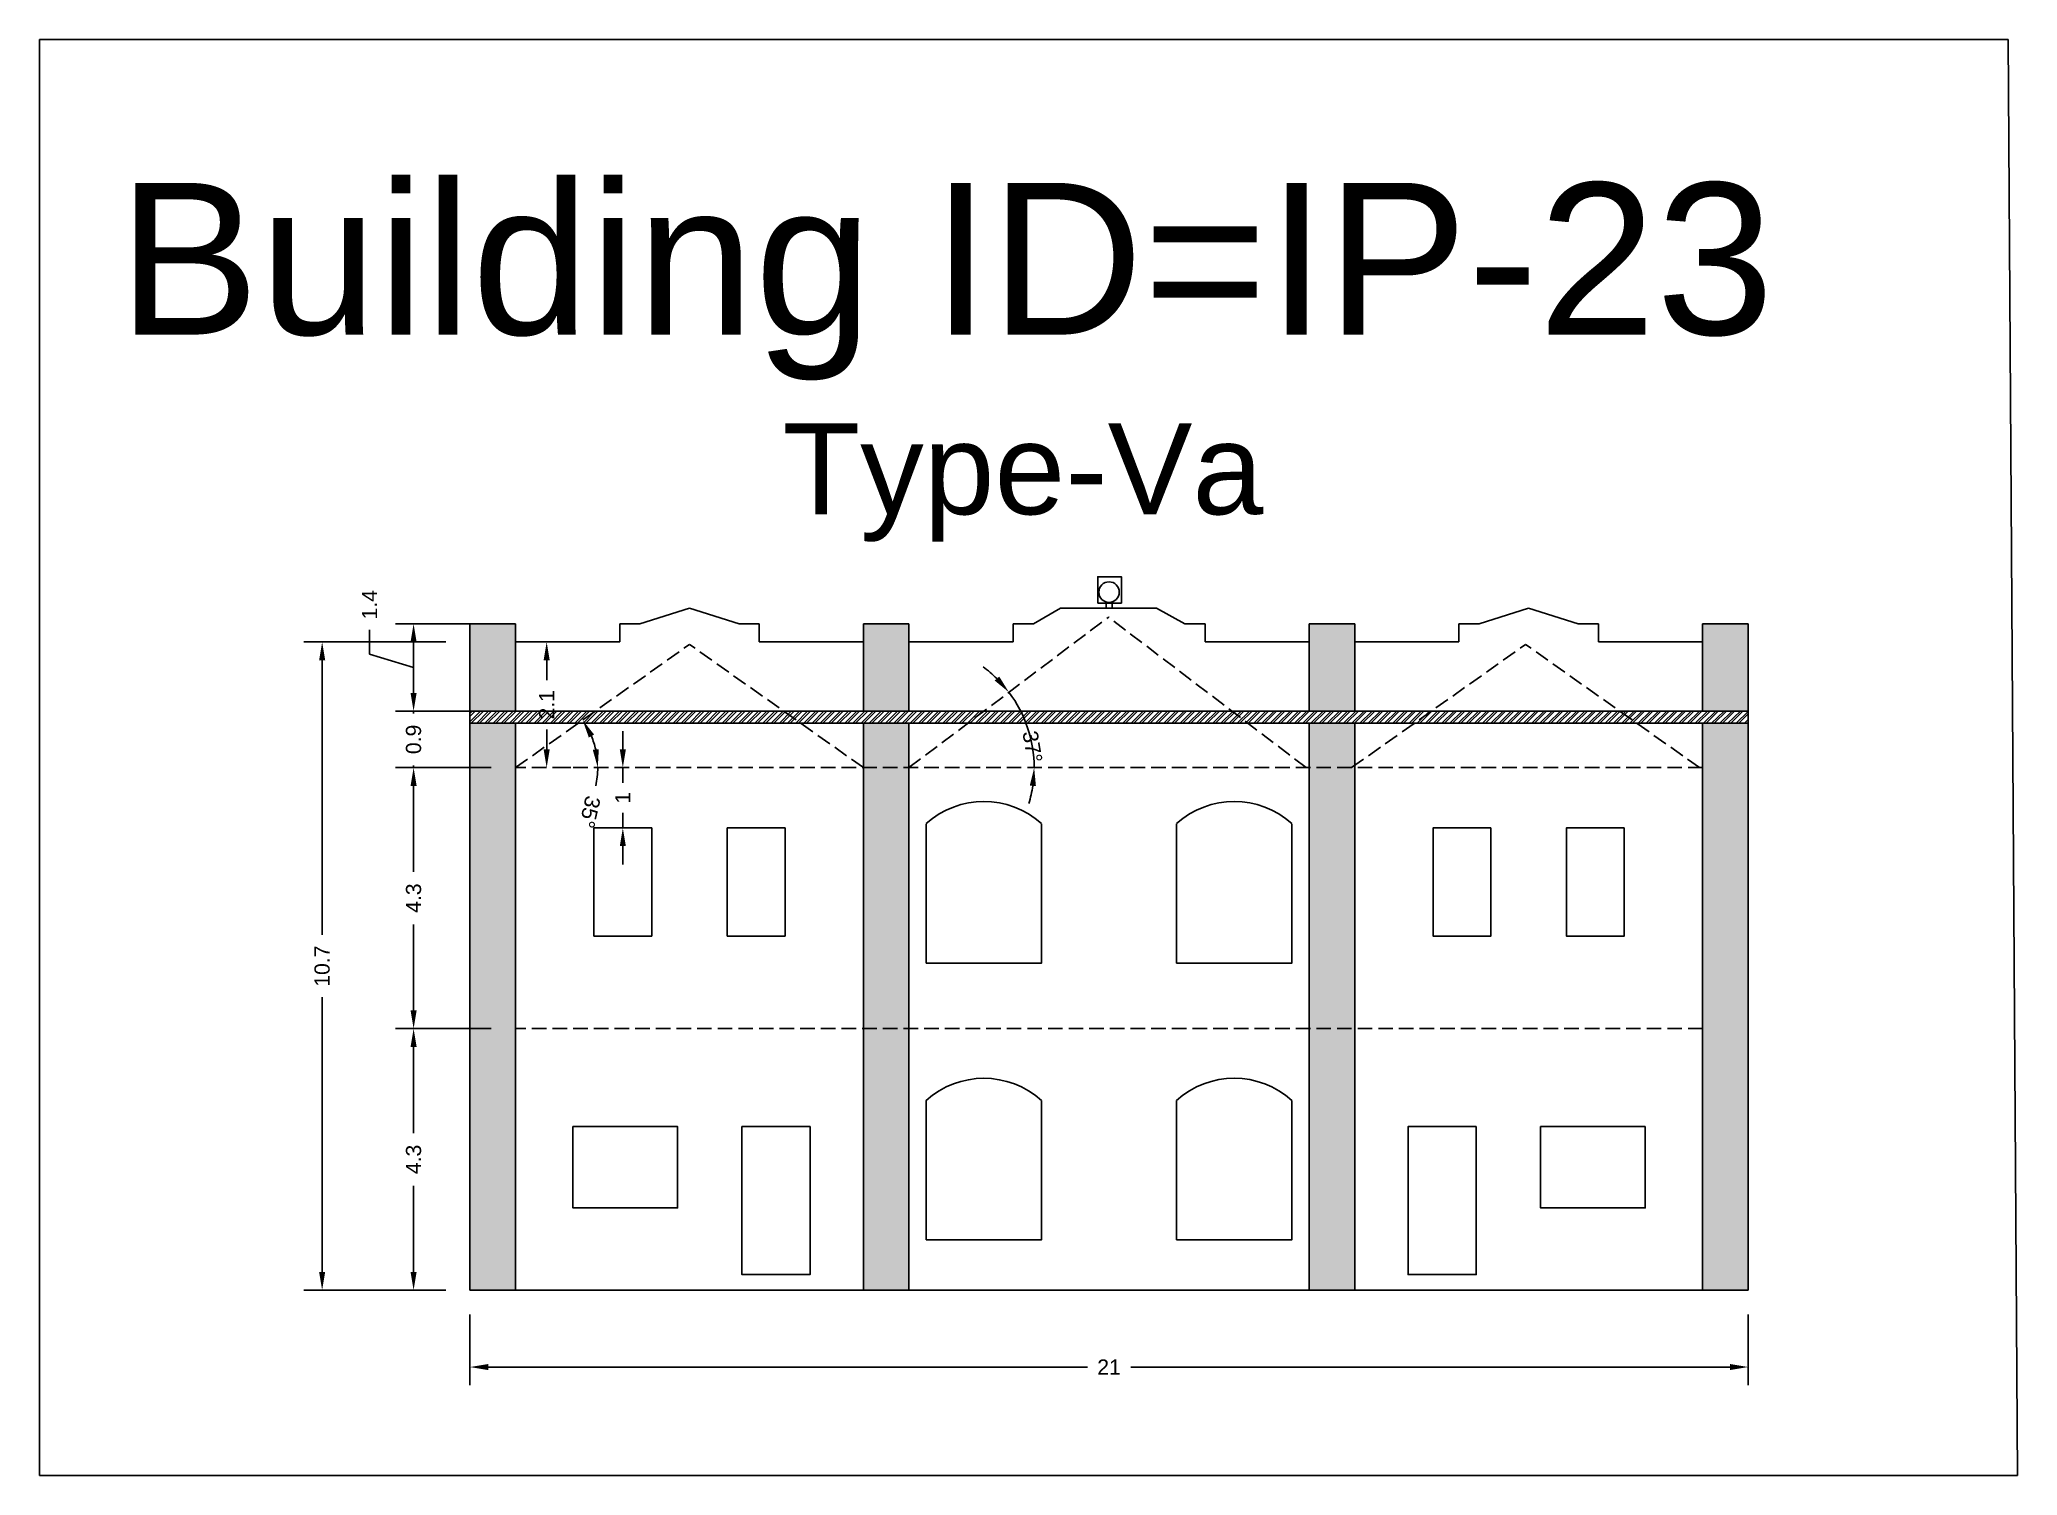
# Model space of a CAD drawing. Header units: metres. Extents: x 3416658 to 3417184, y -6712896 to -6712690.
# Drawn here: x 3416739.77 to 3416772.35, y -6712777.29 to -6712753.64 of the extents above; entities that cross this region are included whole.
import ezdxf

# ---------------------------------------------------------------- set-up
doc = ezdxf.new("R2010")
doc.units = ezdxf.units.M
doc.linetypes.add('ACAD_ISO02W100', pattern=[15, 12, -3])
doc.layers.add('Dotted', color=7, linetype='ACAD_ISO02W100', plot=False)
doc.styles.get("Standard").update_dxf_attribs({"font": 'arial.ttf'})
doc.dimstyles.new('ISO-25', dxfattribs={"dimtxt": 0.25, "dimasz": 0.3, "dimexe": 0.3, "dimexo": 0.4, "dimgap": 0.2, "dimtad": 0, "dimdec": 1, "dimdsep": 46, "dimtxsty": 'Standard', "dimcen": 2.5, "dimadec": 0, "dimazin": 0, "dimtfac": 1, "dimtdec": 1, "dimtmove": 0, "dimatfit": 3, "dimfxl": 1, "dimarcsym": 0})

# ---------------------------------------------------------------- blocks, each defined once
blk = doc.blocks.new('*D185')
at = {"color": 0, "lineweight": -2, "transparency": 16777216}
for p, q in [((3416746.861, -6712774.644), (3416746.861, -6712775.809)), ((3416767.911, -6712774.644), (3416767.911, -6712775.809)), ((3416747.161, -6712775.509), (3416757.029, -6712775.509)), ((3416767.611, -6712775.509), (3416757.743, -6712775.509))]:
    blk.add_line(p, q, dxfattribs=at)
at = {"color": 0, "transparency": 16777216}
for points in [[(3416747.161, -6712775.459), (3416747.161, -6712775.559), (3416746.861, -6712775.509)], [(3416767.611, -6712775.459), (3416767.611, -6712775.559), (3416767.911, -6712775.509)]]:
    blk.add_solid(points, dxfattribs=at)
at = {"layer": 'Defpoints', "color": 0, "transparency": 16777216}
for p in [(3416746.861, -6712774.244), (3416767.911, -6712774.244), (3416767.911, -6712775.509)]:
    blk.add_point(p, dxfattribs=at)
at = {"color": 0, "transparency": 16777216, "insert": (3416757.386, -6712775.509), "char_height": 0.25, "attachment_point": 5}
blk.add_mtext('21', dxfattribs=at)
blk = doc.blocks.new('*D186')
at = {"color": 0, "lineweight": -2, "transparency": 16777216}
for p, q in [((3416747.211, -6712769.934), (3416745.632, -6712769.934)), ((3416745.932, -6712770.234), (3416745.932, -6712771.656)), ((3416745.932, -6712773.944), (3416745.932, -6712772.521)), ((3416746.461, -6712774.244), (3416745.632, -6712774.244))]:
    blk.add_line(p, q, dxfattribs=at)
at = {"color": 0, "transparency": 16777216}
for points in [[(3416745.882, -6712770.234), (3416745.982, -6712770.234), (3416745.932, -6712769.934)], [(3416745.882, -6712773.944), (3416745.982, -6712773.944), (3416745.932, -6712774.244)]]:
    blk.add_solid(points, dxfattribs=at)
at = {"layer": 'Defpoints', "color": 0, "transparency": 16777216}
for p in [(3416745.932, -6712769.934), (3416747.611, -6712769.934), (3416746.861, -6712774.244)]:
    blk.add_point(p, dxfattribs=at)
at = {"color": 0, "transparency": 16777216, "insert": (3416745.932, -6712772.089), "char_height": 0.25, "attachment_point": 5, "rotation": 90}
blk.add_mtext('4.3', dxfattribs=at)
blk = doc.blocks.new('*D187')
at = {"color": 0, "lineweight": -2, "transparency": 16777216}
for p, q in [((3416747.211, -6712765.634), (3416745.632, -6712765.634)), ((3416745.932, -6712765.934), (3416745.932, -6712767.351)), ((3416745.932, -6712769.634), (3416745.932, -6712768.216)), ((3416747.211, -6712769.934), (3416745.632, -6712769.934))]:
    blk.add_line(p, q, dxfattribs=at)
at = {"color": 0, "transparency": 16777216}
for points in [[(3416745.882, -6712765.934), (3416745.982, -6712765.934), (3416745.932, -6712765.634)], [(3416745.882, -6712769.634), (3416745.982, -6712769.634), (3416745.932, -6712769.934)]]:
    blk.add_solid(points, dxfattribs=at)
at = {"layer": 'Defpoints', "color": 0, "transparency": 16777216}
for p in [(3416745.932, -6712765.634), (3416747.611, -6712765.634), (3416747.611, -6712769.934)]:
    blk.add_point(p, dxfattribs=at)
at = {"color": 0, "transparency": 16777216, "insert": (3416745.932, -6712767.784), "char_height": 0.25, "attachment_point": 5, "rotation": 90}
blk.add_mtext('4.3', dxfattribs=at)
blk = doc.blocks.new('*D188')
at = {"color": 0, "lineweight": -2, "transparency": 16777216}
for p, q in [((3416745.932, -6712764.404), (3416745.932, -6712764.104)), ((3416747.211, -6712764.704), (3416745.632, -6712764.704)), ((3416745.932, -6712764.704), (3416745.932, -6712764.741)), ((3416747.211, -6712765.634), (3416745.632, -6712765.634)), ((3416745.932, -6712765.634), (3416745.932, -6712765.597)), ((3416745.932, -6712765.934), (3416745.932, -6712766.234))]:
    blk.add_line(p, q, dxfattribs=at)
at = {"color": 0, "transparency": 16777216}
for points in [[(3416745.882, -6712764.404), (3416745.982, -6712764.404), (3416745.932, -6712764.704)], [(3416745.882, -6712765.934), (3416745.982, -6712765.934), (3416745.932, -6712765.634)]]:
    blk.add_solid(points, dxfattribs=at)
at = {"layer": 'Defpoints', "color": 0, "transparency": 16777216}
for p in [(3416745.932, -6712764.704), (3416747.611, -6712764.704), (3416747.611, -6712765.634)]:
    blk.add_point(p, dxfattribs=at)
at = {"color": 0, "transparency": 16777216, "insert": (3416745.932, -6712765.169), "char_height": 0.25, "attachment_point": 5, "rotation": 90}
blk.add_mtext('0.9', dxfattribs=at)
blk = doc.blocks.new('*D189')
at = {"color": 0, "lineweight": -2, "transparency": 16777216}
for p, q in [((3416745.207, -6712763.766), (3416745.207, -6712763.366)), ((3416747.211, -6712763.264), (3416745.632, -6712763.264)), ((3416745.932, -6712763.984), (3416745.207, -6712763.766)), ((3416745.932, -6712764.404), (3416745.932, -6712763.564)), ((3416747.211, -6712764.704), (3416745.632, -6712764.704))]:
    blk.add_line(p, q, dxfattribs=at)
at = {"color": 0, "transparency": 16777216}
for points in [[(3416745.882, -6712763.564), (3416745.982, -6712763.564), (3416745.932, -6712763.264)], [(3416745.882, -6712764.404), (3416745.982, -6712764.404), (3416745.932, -6712764.704)]]:
    blk.add_solid(points, dxfattribs=at)
at = {"layer": 'Defpoints', "color": 0, "transparency": 16777216}
for p in [(3416745.932, -6712763.264), (3416747.611, -6712763.264), (3416747.611, -6712764.704)]:
    blk.add_point(p, dxfattribs=at)
at = {"color": 0, "transparency": 16777216, "insert": (3416745.207, -6712762.951), "char_height": 0.25, "attachment_point": 5, "rotation": 90}
blk.add_mtext('1.4', dxfattribs=at)
blk = doc.blocks.new('*D190')
at = {"color": 0, "lineweight": -2, "transparency": 16777216}
for p, q in [((3416749.378, -6712765.334), (3416749.378, -6712765.034)), ((3416749.378, -6712765.634), (3416749.378, -6712765.885)), ((3416749.778, -6712765.634), (3416749.678, -6712765.634)), ((3416749.378, -6712766.627), (3416749.378, -6712766.377)), ((3416749.778, -6712766.627), (3416749.678, -6712766.627)), ((3416749.378, -6712766.927), (3416749.378, -6712767.227))]:
    blk.add_line(p, q, dxfattribs=at)
at = {"color": 0, "transparency": 16777216}
for points in [[(3416749.328, -6712765.334), (3416749.428, -6712765.334), (3416749.378, -6712765.634)], [(3416749.328, -6712766.927), (3416749.428, -6712766.927), (3416749.378, -6712766.627)]]:
    blk.add_solid(points, dxfattribs=at)
at = {"layer": 'Defpoints', "color": 0, "transparency": 16777216}
for p in [(3416749.378, -6712765.634), (3416749.378, -6712765.634), (3416749.378, -6712766.627)]:
    blk.add_point(p, dxfattribs=at)
at = {"color": 0, "transparency": 16777216, "insert": (3416749.378, -6712766.131), "char_height": 0.25, "attachment_point": 5, "rotation": 90}
blk.add_mtext('1', dxfattribs=at)
blk = doc.blocks.new('*D191')
at = {"color": 0, "lineweight": -2, "transparency": 16777216}
for p, q in [((3416746.461, -6712763.564), (3416744.126, -6712763.564)), ((3416744.426, -6712763.864), (3416744.426, -6712768.391)), ((3416744.426, -6712773.944), (3416744.426, -6712769.417)), ((3416746.461, -6712774.244), (3416744.126, -6712774.244))]:
    blk.add_line(p, q, dxfattribs=at)
at = {"color": 0, "transparency": 16777216}
for points in [[(3416744.376, -6712763.864), (3416744.476, -6712763.864), (3416744.426, -6712763.564)], [(3416744.376, -6712773.944), (3416744.476, -6712773.944), (3416744.426, -6712774.244)]]:
    blk.add_solid(points, dxfattribs=at)
at = {"layer": 'Defpoints', "color": 0, "transparency": 16777216}
for p in [(3416744.426, -6712763.564), (3416746.861, -6712763.564), (3416746.861, -6712774.244)]:
    blk.add_point(p, dxfattribs=at)
at = {"color": 0, "transparency": 16777216, "insert": (3416744.426, -6712768.904), "char_height": 0.25, "attachment_point": 5, "rotation": 90}
blk.add_mtext('10.7', dxfattribs=at)
blk = doc.blocks.new('*D192')
at = {"color": 0, "lineweight": -2, "transparency": 16777216}
for start, end in [(12.7181, 22.5927), (347.2819, 0)]:
    blk.add_arc((3416747.611, -6712765.634), 1.354, start, end, dxfattribs=at)
at = {"color": 0, "transparency": 16777216}
for points in [[(3416748.818, -6712765.138), (3416748.905, -6712765.089), (3416748.716, -6712764.851)], [(3416748.982, -6712765.33), (3416748.883, -6712765.341), (3416748.966, -6712765.634)]]:
    blk.add_solid(points, dxfattribs=at)
at = {"layer": 'Defpoints', "color": 0, "transparency": 16777216}
for p in [(3416750.476, -6712763.604), (3416748.853, -6712765.093), (3416747.611, -6712765.634), (3416747.611, -6712765.634), (3416767.161, -6712765.634)]:
    blk.add_point(p, dxfattribs=at)
at = {"color": 0, "transparency": 16777216, "insert": (3416748.834, -6712766.366), "char_height": 0.25, "attachment_point": 5, "rotation": 257.2819}
blk.add_mtext('35°', dxfattribs=at)
blk = doc.blocks.new('*D193')
at = {"color": 0, "lineweight": -2, "transparency": 16777216}
for start, end in [(45.3829, 53.7291), (0, 37.0368), (343.3077, 351.6539)]:
    blk.add_arc((3416754.091, -6712765.634), 2.061, start, end, dxfattribs=at)
at = {"color": 0, "transparency": 16777216}
for points in [[(3416755.577, -6712764.133), (3416755.502, -6712764.199), (3416755.737, -6712764.392)], [(3416756.081, -6712765.929), (3416756.181, -6712765.937), (3416756.153, -6712765.634)]]:
    blk.add_solid(points, dxfattribs=at)
at = {"layer": 'Defpoints', "color": 0, "transparency": 16777216}
for p in [(3416757.377, -6712763.154), (3416755.964, -6712764.773), (3416747.611, -6712765.634), (3416754.091, -6712765.634), (3416767.161, -6712765.634)]:
    blk.add_point(p, dxfattribs=at)
at = {"color": 0, "transparency": 16777216, "insert": (3416756.124, -6712765.29), "char_height": 0.25, "attachment_point": 5, "rotation": 279.5985}
blk.add_mtext('37°', dxfattribs=at)
blk = doc.blocks.new('*D194')
at = {"color": 0, "lineweight": -2, "transparency": 16777216}
for p, q in [((3416748.524, -6712763.564), (3416748.424, -6712763.564)), ((3416748.124, -6712763.864), (3416748.124, -6712764.193)), ((3416748.124, -6712765.334), (3416748.124, -6712765.004)), ((3416748.524, -6712765.634), (3416748.424, -6712765.634))]:
    blk.add_line(p, q, dxfattribs=at)
at = {"color": 0, "transparency": 16777216}
for points in [[(3416748.074, -6712763.864), (3416748.174, -6712763.864), (3416748.124, -6712763.564)], [(3416748.074, -6712765.334), (3416748.174, -6712765.334), (3416748.124, -6712765.634)]]:
    blk.add_solid(points, dxfattribs=at)
at = {"layer": 'Defpoints', "color": 0, "transparency": 16777216}
for p in [(3416748.124, -6712763.564), (3416748.124, -6712763.564), (3416748.124, -6712765.634)]:
    blk.add_point(p, dxfattribs=at)
at = {"color": 0, "transparency": 16777216, "insert": (3416748.124, -6712764.599), "char_height": 0.25, "attachment_point": 5, "rotation": 90}
blk.add_mtext('2.1', dxfattribs=at)

msp = doc.modelspace()

# ---------------------------------------------------------------- hatches: boundary and pattern name
h = msp.add_hatch(color=256)
h.dxf.hatch_style = 1
h.paths.add_polyline_path([(3416747.611, -6712763.264), (3416746.861, -6712763.264), (3416746.861, -6712764.704), (3416747.611, -6712764.704)])
h.paths.add_polyline_path([(3416747.611, -6712764.904), (3416746.861, -6712764.904), (3416746.861, -6712774.244), (3416747.611, -6712774.244)])
h.paths.add_polyline_path([(3416754.091, -6712765.634), (3416753.341, -6712765.634), (3416753.341, -6712769.934), (3416754.091, -6712769.934)])
h.paths.add_polyline_path([(3416754.091, -6712764.904), (3416753.341, -6712764.904), (3416753.341, -6712765.634), (3416754.091, -6712765.634)])
h.paths.add_polyline_path([(3416754.091, -6712763.264), (3416753.341, -6712763.264), (3416753.341, -6712764.704), (3416754.091, -6712764.704)])
h.paths.add_polyline_path([(3416754.091, -6712769.934), (3416753.341, -6712769.934), (3416753.341, -6712774.244), (3416754.091, -6712774.244)])
h.paths.add_polyline_path([(3416761.431, -6712769.934), (3416760.681, -6712769.934), (3416760.681, -6712774.244), (3416761.431, -6712774.244)])
h.paths.add_polyline_path([(3416761.431, -6712765.634), (3416760.681, -6712765.634), (3416760.681, -6712769.934), (3416761.431, -6712769.934)])
h.paths.add_polyline_path([(3416761.431, -6712764.904), (3416760.681, -6712764.904), (3416760.681, -6712765.634), (3416761.431, -6712765.634)])
h.paths.add_polyline_path([(3416761.431, -6712763.264), (3416760.681, -6712763.264), (3416760.681, -6712764.704), (3416761.431, -6712764.704)])
h.paths.add_polyline_path([(3416767.911, -6712763.264), (3416767.161, -6712763.264), (3416767.161, -6712764.704), (3416767.911, -6712764.704)])
h.paths.add_polyline_path([(3416767.911, -6712764.904), (3416767.161, -6712764.904), (3416767.161, -6712774.244), (3416767.911, -6712774.244)])
h = msp.add_hatch()
h.set_pattern_fill('ANSI32', color=256, scale=0.01)
h.set_pattern_definition([(45, (-14.57278, 25.72584), (-0.067351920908, 0.067351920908), []), (45, (-14.52787, 25.72584), (-0.067351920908, 0.067351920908), [])])
h.paths.add_polyline_path([(3416767.911, -6712764.904), (3416767.911, -6712764.704), (3416746.861, -6712764.704), (3416746.861, -6712764.904)])

# ---------------------------------------------------------------- linework, layer by layer
for points in [[(3416739.772, -6712753.639), (3416772.192, -6712753.639), (3416772.346, -6712777.295), (3416739.772, -6712777.295)], [(3416757.199, -6712762.924), (3416757.589, -6712762.924), (3416757.589, -6712762.489), (3416757.199, -6712762.489)], [(3416748.902, -6712766.627), (3416749.854, -6712766.627), (3416749.854, -6712768.408), (3416748.902, -6712768.408)], [(3416751.099, -6712766.627), (3416752.051, -6712766.627), (3416752.051, -6712768.408), (3416751.099, -6712768.408)], [(3416763.674, -6712766.627), (3416762.722, -6712766.627), (3416762.722, -6712768.408), (3416763.674, -6712768.408)], [(3416765.871, -6712766.627), (3416764.919, -6712766.627), (3416764.919, -6712768.408), (3416765.871, -6712768.408)], [(3416748.556, -6712771.547), (3416750.281, -6712771.547), (3416750.281, -6712772.887), (3416748.556, -6712772.887)], [(3416751.338, -6712771.547), (3416752.463, -6712771.547), (3416752.463, -6712773.986), (3416751.338, -6712773.986)], [(3416763.434, -6712771.547), (3416762.31, -6712771.547), (3416762.31, -6712773.986), (3416763.434, -6712773.986)], [(3416766.216, -6712771.547), (3416764.492, -6712771.547), (3416764.492, -6712772.887), (3416766.216, -6712772.887)]]:
    msp.add_lwpolyline(points, close=True)
for points in [[(3416749.659, -6712763.264), (3416750.476, -6712763.004)], [(3416751.294, -6712763.264), (3416750.476, -6712763.004)], [(3416756.139, -6712763.264), (3416756.588, -6712763.004)], [(3416756.588, -6712763.004), (3416758.167, -6712763.004)], [(3416757.336, -6712763.004), (3416757.336, -6712762.903)], [(3416757.436, -6712763.004), (3416757.436, -6712762.903)], [(3416758.634, -6712763.264), (3416758.167, -6712763.004)], [(3416763.479, -6712763.264), (3416764.296, -6712763.004)], [(3416765.114, -6712763.264), (3416764.296, -6712763.004)], [(3416746.861, -6712763.264), (3416747.611, -6712763.264)], [(3416746.861, -6712763.264), (3416746.861, -6712774.244)], [(3416747.611, -6712763.264), (3416747.611, -6712764.704)], [(3416749.326, -6712763.264), (3416749.326, -6712763.564)], [(3416749.326, -6712763.264), (3416749.659, -6712763.264)], [(3416751.626, -6712763.264), (3416751.294, -6712763.264)], [(3416751.626, -6712763.264), (3416751.626, -6712763.564)], [(3416753.341, -6712763.264), (3416753.341, -6712764.704)], [(3416753.341, -6712763.264), (3416754.091, -6712763.264)], [(3416754.091, -6712763.264), (3416754.091, -6712764.704)], [(3416755.806, -6712763.264), (3416756.139, -6712763.264)], [(3416755.806, -6712763.264), (3416755.806, -6712763.564)], [(3416758.966, -6712763.264), (3416758.634, -6712763.264)], [(3416758.966, -6712763.264), (3416758.634, -6712763.264)], [(3416758.966, -6712763.264), (3416758.966, -6712763.564)], [(3416758.966, -6712763.264), (3416758.966, -6712763.564)], [(3416760.681, -6712763.264), (3416760.681, -6712764.704)], [(3416761.431, -6712763.264), (3416760.681, -6712763.264)], [(3416761.431, -6712763.264), (3416761.431, -6712764.704)], [(3416763.146, -6712763.264), (3416763.146, -6712763.564)], [(3416763.146, -6712763.264), (3416763.479, -6712763.264)], [(3416765.446, -6712763.264), (3416765.114, -6712763.264)], [(3416765.446, -6712763.264), (3416765.446, -6712763.564)], [(3416767.911, -6712763.264), (3416767.161, -6712763.264)], [(3416767.161, -6712763.264), (3416767.161, -6712764.704)], [(3416767.911, -6712763.264), (3416767.911, -6712774.244)], [(3416747.611, -6712763.564), (3416749.326, -6712763.564)], [(3416753.341, -6712763.564), (3416751.626, -6712763.564)], [(3416754.091, -6712763.564), (3416755.806, -6712763.564)], [(3416759.974, -6712763.564), (3416758.966, -6712763.564)], [(3416760.681, -6712763.564), (3416758.966, -6712763.564)], [(3416761.431, -6712763.564), (3416763.146, -6712763.564)], [(3416767.161, -6712763.564), (3416765.446, -6712763.564)], [(3416746.861, -6712764.704), (3416767.911, -6712764.704)], [(3416746.861, -6712764.904), (3416767.911, -6712764.904)], [(3416747.611, -6712764.904), (3416747.611, -6712774.244)], [(3416753.341, -6712764.904), (3416753.341, -6712774.244)], [(3416754.091, -6712764.904), (3416754.091, -6712774.244)], [(3416760.681, -6712764.904), (3416760.681, -6712774.244)], [(3416761.431, -6712764.904), (3416761.431, -6712774.244)], [(3416767.161, -6712764.904), (3416767.161, -6712774.244)], [(3416756.275, -6712766.558), (3416756.275, -6712768.853), (3416754.374, -6712768.853), (3416754.374, -6712766.558)], [(3416758.498, -6712766.558), (3416758.498, -6712768.853), (3416760.398, -6712768.853), (3416760.398, -6712766.558)], [(3416758.498, -6712771.117), (3416758.498, -6712773.412), (3416760.398, -6712773.412), (3416760.398, -6712771.117)], [(3416746.861, -6712774.244), (3416767.911, -6712774.244)]]:
    msp.add_lwpolyline(points)
msp.add_lwpolyline([(3416756.275, -6712771.117), (3416756.275, -6712773.412), (3416754.374, -6712773.412), (3416754.374, -6712771.117, -0.38402)], format="xyb", close=True)
msp.add_circle((3416757.386, -6712762.742), 0.169)
for centre in [(3416755.325, -6712767.612), (3416759.448, -6712767.612), (3416759.448, -6712772.171)]:
    msp.add_arc(centre, 1.42, 47.9844, 132.0156)
at = {"layer": 'Dotted', "ltscale": 0.02}
for points in [[(3416754.091, -6712765.634), (3416757.377, -6712763.154)], [(3416760.631, -6712765.634), (3416757.377, -6712763.154)], [(3416747.611, -6712765.634), (3416750.476, -6712763.604)], [(3416753.341, -6712765.634), (3416750.476, -6712763.604)], [(3416761.381, -6712765.634), (3416764.246, -6712763.604)], [(3416767.111, -6712765.634), (3416764.246, -6712763.604)], [(3416767.161, -6712765.634), (3416747.611, -6712765.634)], [(3416767.161, -6712769.934), (3416747.611, -6712769.934)]]:
    msp.add_lwpolyline(points, dxfattribs=at)

# ---------------------------------------------------------------- texts
at = {"attachment_point": 1}
for s, insert, char_height in [('Building ID=IP-23', (3416741.064, -6712756), 2.5), ('Type-Va  ', (3416752.006, -6712759.96), 1.5)]:
    msp.add_mtext_dynamic_manual_height_columns(s, width=67.86454, gutter_width=12.5, heights=[0.517], dxfattribs=dict(at, insert=insert, char_height=char_height))

# ---------------------------------------------------------------- dimensions: what is measured, and where the dimension line sits
for base, p1, p2, picture, middle in [((3416745.932, -6712763.264), (3416747.611, -6712764.704), (3416747.611, -6712763.264), '*D189', (3416745.207, -6712763.166)), ((3416745.932, -6712764.704), (3416747.611, -6712765.634), (3416747.611, -6712764.704), '*D188', (3416745.932, -6712765.169)), ((3416745.932, -6712765.634), (3416747.611, -6712769.934), (3416747.611, -6712765.634), '*D187', (3416745.932, -6712767.784))]:
    dim = msp.add_linear_dim(base=base, p1=p1, p2=p2, angle=90, dimstyle='ISO-25', override={"dimtmove": 1})
    dim.commit()
    dim.dimension.update_dxf_attribs({"geometry": picture, "text_midpoint": middle})
dim = msp.add_angular_dim_2l(base=(3416755.964, -6712764.773), line1=((3416767.161, -6712765.634), (3416747.611, -6712765.634)), line2=((3416754.091, -6712765.634), (3416757.377, -6712763.154)), dimstyle='ISO-25')
dim.commit()
dim.dimension.update_dxf_attribs({"geometry": '*D193', "text_midpoint": (3416756.124, -6712765.29), "dimtype": 162})
for base, p1, p2, picture, middle in [((3416744.426, -6712763.564), (3416746.861, -6712774.244), (3416746.861, -6712763.564), '*D191', (3416744.426, -6712768.904)), ((3416748.124, -6712763.564), (3416748.124, -6712765.634), (3416748.124, -6712763.564), '*D194', (3416748.124, -6712764.599)), ((3416749.378, -6712765.634), (3416749.378, -6712766.627), (3416749.378, -6712765.634), '*D190', (3416749.378, -6712766.131)), ((3416745.932, -6712769.934), (3416746.861, -6712774.244), (3416747.611, -6712769.934), '*D186', (3416745.932, -6712772.089))]:
    dim = msp.add_linear_dim(base=base, p1=p1, p2=p2, angle=90, dimstyle='ISO-25')
    dim.commit()
    dim.dimension.update_dxf_attribs({"geometry": picture, "text_midpoint": middle})
dim = msp.add_angular_dim_2l(base=(3416748.853, -6712765.093), line1=((3416767.161, -6712765.634), (3416747.611, -6712765.634)), line2=((3416747.611, -6712765.634), (3416750.476, -6712763.604)), dimstyle='ISO-25')
dim.commit()
dim.dimension.update_dxf_attribs({"geometry": '*D192', "text_midpoint": (3416748.834, -6712766.366)})
dim = msp.add_linear_dim(base=(3416767.911331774, -6712775.508709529), p1=(3416746.861331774, -6712774.243697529), p2=(3416767.911331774, -6712774.243697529), dimstyle='ISO-25')
dim.commit()
dim.dimension.update_dxf_attribs({"geometry": '*D185', "text_midpoint": (3416757.386331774, -6712775.508709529)})

doc.saveas('drawing.dxf')
